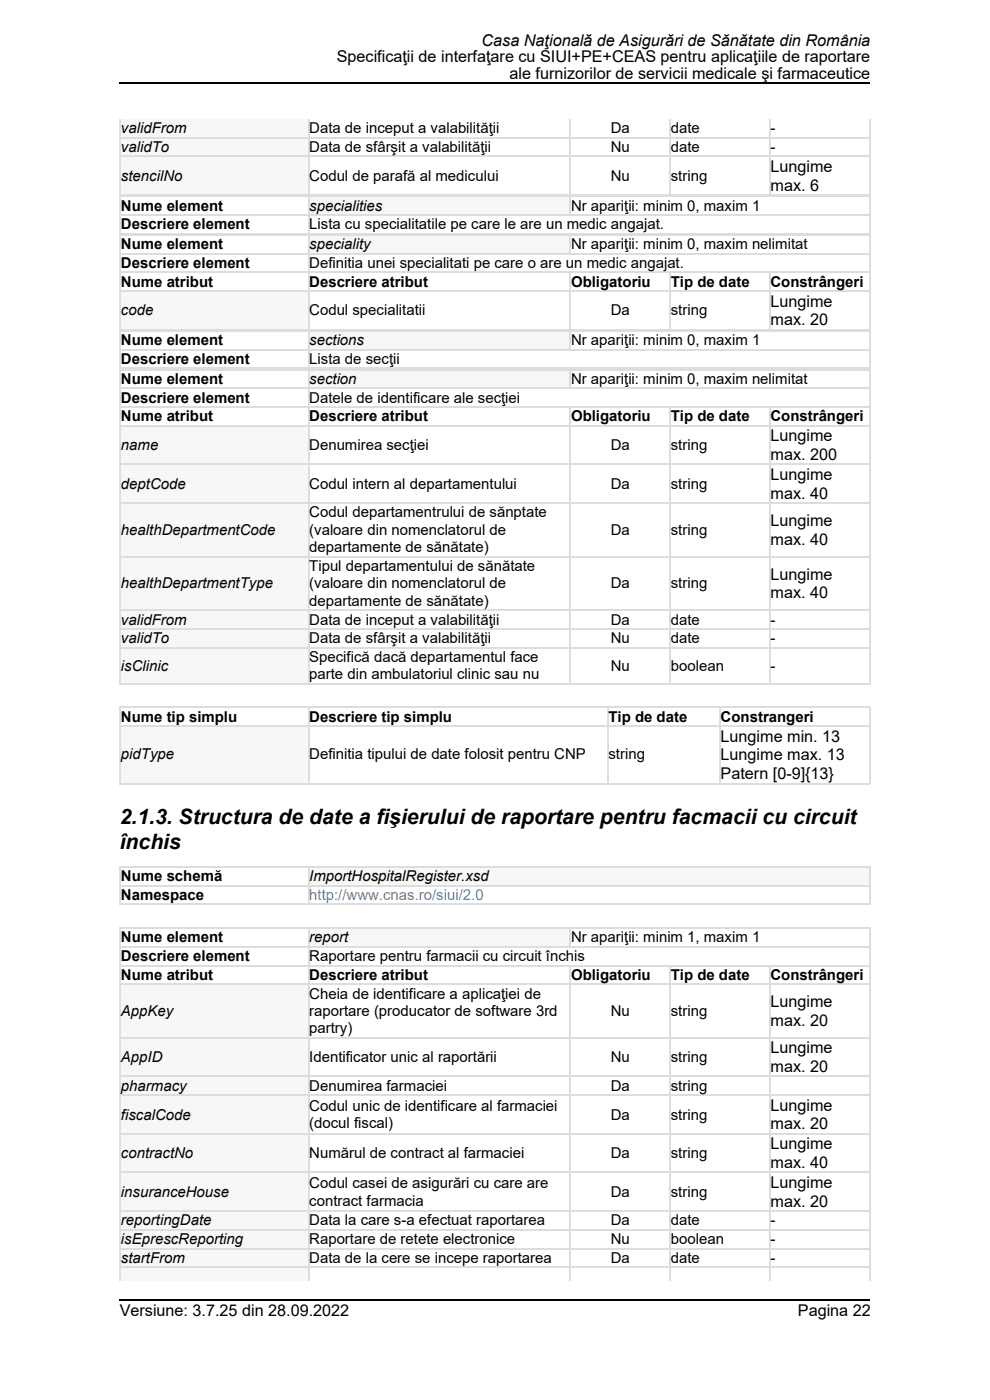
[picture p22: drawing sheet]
<svg xmlns="http://www.w3.org/2000/svg" width="210mm" height="297mm" viewBox="0 0 210 297" stroke-linecap="round" stroke-linejoin="round" font-family="sans-serif">
<defs><g id="words">
<g font-size="4.5">
<text x="25.4" y="174.8">2.1.3. Structura de date a fişierului de raportare pentru facmacii cu circuit</text>
<text x="25.4" y="180.1">închis</text>
</g>
<g font-size="3.4">
<text x="102.2" y="9.8">Casa Naţională de Asigurări de Sănătate din România</text>
<text x="71.4" y="13.2">Specificaţii de interfaţare cu SIUI+PE+CEAS pentru aplicaţiile de raportare</text>
<text x="108.1" y="16.7">ale furnizorilor de servicii medicale şi farmaceutice</text>
<text x="163.4" y="36.5">Lungime</text>
<text x="163.4" y="40.5">max. 6</text>
<text x="163.4" y="65.1">Lungime</text>
<text x="163.4" y="69">max. 20</text>
<text x="163.4" y="93.6">Lungime</text>
<text x="163.4" y="97.6">max. 200</text>
<text x="163.4" y="101.8">Lungime</text>
<text x="163.4" y="105.8">max. 40</text>
<text x="163.4" y="111.6">Lungime</text>
<text x="163.4" y="115.6">max. 40</text>
<text x="163.4" y="123">Lungime</text>
<text x="163.4" y="126.9">max. 40</text>
<text x="152.9" y="157.4">Lungime min. 13</text>
<text x="152.9" y="161.3">Lungime max. 13</text>
<text x="152.9" y="165.3">Patern [0-9]{13}</text>
<text x="163.4" y="213.7">Lungime</text>
<text x="163.4" y="217.7">max. 20</text>
<text x="163.4" y="223.5">Lungime</text>
<text x="163.4" y="227.4">max. 20</text>
<text x="163.4" y="235.6">Lungime</text>
<text x="163.4" y="239.6">max. 20</text>
<text x="163.4" y="243.8">Lungime</text>
<text x="163.4" y="247.8">max. 40</text>
<text x="163.4" y="252">Lungime</text>
<text x="163.4" y="256">max. 20</text>
<text x="25.4" y="279.3">Versiune: 3.7.25 din 28.09.2022</text>
<text x="169.3" y="279.3">Pagina 22</text>
</g>
<g font-size="3.2">
<text x="25.7" y="28.3">validFrom</text>
<text x="65.6" y="28.3">Data de inceput a valabilităţii</text>
<text x="129.5" y="28.3">Da</text>
<text x="142.3" y="28.3">date</text>
<text x="163.4" y="28.3">-</text>
<text x="25.7" y="32.3">validTo</text>
<text x="65.6" y="32.3">Data de sfârşit a valabilităţii</text>
<text x="129.5" y="32.3">Nu</text>
<text x="142.3" y="32.3">date</text>
<text x="163.4" y="32.3">-</text>
<text x="25.7" y="38.3">stencilNo</text>
<text x="65.6" y="38.3">Codul de parafă al medicului</text>
<text x="129.5" y="38.3">Nu</text>
<text x="142.3" y="38.3">string</text>
<text x="25.7" y="44.7">Nume element</text>
<text x="65.6" y="44.7">specialities</text>
<text x="121.1" y="44.7">Nr apariţii: minim 0, maxim 1</text>
<text x="25.7" y="48.7">Descriere element</text>
<text x="25.7" y="52.9">Nume element</text>
<text x="65.6" y="48.7">Lista cu specialitatile pe care le are un medic angajat.</text>
<text x="65.6" y="52.9">speciality</text>
<text x="121.1" y="52.9">Nr apariţii: minim 0, maxim nelimitat</text>
<text x="25.7" y="56.9">Descriere element</text>
<text x="65.6" y="56.9">Definitia unei specialitati pe care o are un medic angajat.</text>
<text x="25.7" y="60.8">Nume atribut</text>
<text x="65.6" y="60.8">Descriere atribut</text>
<text x="121.1" y="60.8">Obligatoriu</text>
<text x="142.3" y="60.8">Tip de date</text>
<text x="163.4" y="60.8">Constrângeri</text>
<text x="25.7" y="66.9">code</text>
<text x="65.6" y="66.9">Codul specialitatii</text>
<text x="129.5" y="66.9">Da</text>
<text x="142.3" y="66.9">string</text>
<text x="25.7" y="73.3">Nume element</text>
<text x="25.7" y="77.2">Descriere element</text>
<text x="65.6" y="73.3">sections</text>
<text x="65.6" y="77.2">Lista de secţii</text>
<text x="121.1" y="73.3">Nr apariţii: minim 0, maxim 1</text>
<text x="25.7" y="81.5">Nume element</text>
<text x="65.6" y="81.5">section</text>
<text x="121.1" y="81.5">Nr apariţii: minim 0, maxim nelimitat</text>
<text x="25.7" y="85.4">Descriere element</text>
<text x="25.7" y="89.4">Nume atribut</text>
<text x="65.6" y="85.4">Datele de identificare ale secţiei</text>
<text x="65.6" y="89.4">Descriere atribut</text>
<text x="121.1" y="89.4">Obligatoriu</text>
<text x="142.3" y="89.4">Tip de date</text>
<text x="163.4" y="89.4">Constrângeri</text>
<text x="25.7" y="95.5">name</text>
<text x="65.6" y="95.5">Denumirea secţiei</text>
<text x="129.5" y="95.5">Da</text>
<text x="142.3" y="95.5">string</text>
<text x="25.7" y="103.7">deptCode</text>
<text x="65.6" y="103.7">Codul intern al departamentului</text>
<text x="129.5" y="103.7">Da</text>
<text x="142.3" y="103.7">string</text>
<text x="25.7" y="113.5">healthDepartmentCode</text>
<text x="65.6" y="109.8">Codul departamentrului de sănptate</text>
<text x="65.6" y="113.5">(valoare din nomenclatorul de</text>
<text x="129.5" y="113.5">Da</text>
<text x="142.3" y="113.5">string</text>
<text x="65.6" y="117.2">departamente de sănătate)</text>
<text x="25.7" y="124.8">healthDepartmentType</text>
<text x="65.6" y="121.1">Tipul departamentului de sănătate</text>
<text x="65.6" y="124.8">(valoare din nomenclatorul de</text>
<text x="129.5" y="124.8">Da</text>
<text x="142.3" y="124.8">string</text>
<text x="65.6" y="128.5">departamente de sănătate)</text>
<text x="25.7" y="132.5">validFrom</text>
<text x="25.7" y="136.5">validTo</text>
<text x="65.6" y="132.5">Data de inceput a valabilităţii</text>
<text x="65.6" y="136.5">Data de sfârşit a valabilităţii</text>
<text x="129.5" y="132.5">Da</text>
<text x="129.5" y="136.5">Nu</text>
<text x="142.3" y="132.5">date</text>
<text x="142.3" y="136.5">date</text>
<text x="163.4" y="132.5">-</text>
<text x="163.4" y="136.5">-</text>
<text x="25.7" y="142.3">i</text>
<text x="26.4" y="142.3">sClinic</text>
<text x="65.6" y="140.4">Specifică dacă departamentul face</text>
<text x="129.5" y="142.3">Nu</text>
<text x="142.3" y="142.3">boolean</text>
<text x="163.4" y="142.3">-</text>
<text x="65.6" y="144.1">parte din ambulatoriul clinic sau nu</text>
<text x="25.7" y="153.1">Nume tip simplu</text>
<text x="65.6" y="153.1">Descriere tip simplu</text>
<text x="129.1" y="153.1">Tip de date</text>
<text x="152.9" y="153.1">Constrangeri</text>
<text x="25.7" y="161.1">pidType</text>
<text x="65.6" y="161.1">Definitia tipului de date folosit pentru CNP</text>
<text x="129.1" y="161.1">string</text>
<text x="25.7" y="187">Nume schemă</text>
<text x="25.7" y="190.9">Namespace</text>
<text x="65.6" y="187">ImportHospitalRegister.xsd</text>
<text x="25.7" y="199.9">Nume element</text>
<text x="25.7" y="203.9">Descriere element</text>
<text x="65.6" y="199.9">report</text>
<text x="65.6" y="203.9">Raportare pentru farmacii cu circuit închis</text>
<text x="121.1" y="199.9">Nr apariţii: minim 1, maxim 1</text>
<text x="25.7" y="207.9">Nume atribut</text>
<text x="65.6" y="207.9">Descriere atribut</text>
<text x="121.1" y="207.9">Obligatoriu</text>
<text x="142.3" y="207.9">Tip de date</text>
<text x="163.4" y="207.9">Constrângeri</text>
<text x="25.7" y="215.5">AppKey</text>
<text x="65.6" y="211.8">Cheia de identificare a aplicaţiei de</text>
<text x="65.6" y="215.5">raportare (producator de software 3rd</text>
<text x="129.5" y="215.5">Nu</text>
<text x="142.3" y="215.5">string</text>
<text x="65.6" y="219.2">partry)</text>
<text x="25.7" y="225.3">AppID</text>
<text x="65.6" y="225.3">I</text>
<text x="66.5" y="225.3">dentificator unic al raportării</text>
<text x="129.5" y="225.3">Nu</text>
<text x="142.3" y="225.3">string</text>
<text x="25.7" y="231.4">pharmacy</text>
<text x="65.6" y="231.4">Denumirea farmaciei</text>
<text x="129.5" y="231.4">Da</text>
<text x="142.3" y="231.4">string</text>
<text x="25.7" y="237.5">fiscalCode</text>
<text x="65.6" y="235.6">Codul unic de identificare al farmaciei</text>
<text x="65.6" y="239.3">(docul fiscal)</text>
<text x="129.5" y="237.5">Da</text>
<text x="142.3" y="237.5">string</text>
<text x="25.7" y="245.7">contractNo</text>
<text x="65.6" y="245.7">Numărul de contract al farmaciei</text>
<text x="129.5" y="245.7">Da</text>
<text x="142.3" y="245.7">string</text>
<text x="25.7" y="253.9">i</text>
<text x="26.4" y="253.9">nsuranceHouse</text>
<text x="65.6" y="252">Codul casei de asigurări cu care are</text>
<text x="65.6" y="255.7">contract farmacia</text>
<text x="129.5" y="253.9">Da</text>
<text x="142.3" y="253.9">string</text>
<text x="25.7" y="260">reportingDate</text>
<text x="25.7" y="263.9">i</text>
<text x="26.4" y="263.9">sEprescReporting</text>
<text x="65.6" y="260">Data la care s-a efectuat raportarea</text>
<text x="65.6" y="263.9">Raportare de retete electronice</text>
<text x="129.5" y="260">Da</text>
<text x="129.5" y="263.9">Nu</text>
<text x="142.3" y="260">date</text>
<text x="142.3" y="263.9">boolean</text>
<text x="163.4" y="260">-</text>
<text x="163.4" y="263.9">-</text>
<text x="25.7" y="267.9">startFrom</text>
<text x="65.6" y="267.9">Data de la cere se incepe raportarea</text>
<text x="129.5" y="267.9">Da</text>
<text x="142.3" y="267.9">date</text>
<text x="163.4" y="267.9">-</text>
</g>
<text font-size="3.2" fill="#4183c4" x="65.6" y="190.9">http://www.cnas.ro/siui/2.0</text>
</g></defs>
<path d="M25.4 25.3h39.9v3.8h-39.9z" fill="#f7f7f7"/>
<g fill="#fff">
<path d="M65.3 25.3h55.6v3.8h-55.6z"/>
<path d="M120.9 25.3h21.1v3.8h-21.1z"/>
<path d="M142 25.3h21.2v3.8h-21.2z"/>
<path d="M163.2 25.3h21.1v3.8h-21.1z"/>
<path d="M25.4 29.1h39.9v4h-39.9z"/>
</g>
<path d="M25.4 29.1h39.9v4h-39.9z" fill="#f7f7f7"/>
<g fill="#fff">
<path d="M65.3 29.1h55.6v4h-55.6z"/>
<path d="M120.9 29.1h21.1v4h-21.1z"/>
<path d="M142 29.1h21.2v4h-21.2z"/>
<path d="M163.2 29.1h21.1v4h-21.1z"/>
<path d="M25.4 33.1h39.9v8.2h-39.9z"/>
</g>
<path d="M25.4 33.1h39.9v8.2h-39.9z" fill="#f7f7f7"/>
<g fill="#fff">
<path d="M65.3 33.1h55.6v8.2h-55.6z"/>
<path d="M120.9 33.1h21.1v8.2h-21.1z"/>
<path d="M142 33.1h21.2v8.2h-21.2z"/>
<path d="M163.2 33.1h21.1v8.2h-21.1z"/>
</g>
<path d="M25.4 33.2h159.2M25.4 29.2h159.2M25.5 25.3v16.2M65.5 25.3v16.2M121 25.3v16.2M142.2 25.3v16.2M163.3 25.3v16.2M184.5 25.3v16.2M25.4 41.4h159.2" fill="none" stroke="#ddd" stroke-width=".26"/>
<g fill="#fff">
<path d="M25.4 41.5h39.9v4h-39.9z"/>
<path d="M65.3 41.5h55.6v4h-55.6z"/>
</g>
<path d="M65.3 41.5h55.6v4h-55.6z" fill="#f7f7f7"/>
<g fill="#fff">
<path d="M120.9 41.5h63.4v4h-63.4z"/>
<path d="M25.4 45.5h39.9v4h-39.9z"/>
<path d="M65.3 45.5h119v4h-119z"/>
</g>
<path d="M25.4 49.6h159.2M25.4 45.6h159.2M25.4 41.7h159.2M25.5 41.5v8.2M65.5 41.5v8.2M121 41.5v4.3M184.5 41.5v8.2" fill="none" stroke="#ddd" stroke-width=".26"/>
<g fill="#fff">
<path d="M25.4 49.7h39.9v4h-39.9z"/>
<path d="M65.3 49.7h55.6v4h-55.6z"/>
</g>
<path d="M65.3 49.7h55.6v4h-55.6z" fill="#f7f7f7"/>
<g fill="#fff">
<path d="M120.9 49.7h63.4v4h-63.4z"/>
<path d="M25.4 53.7h39.9v4h-39.9z"/>
<path d="M65.3 53.7h119v4h-119z"/>
<path d="M25.4 57.7h39.9v3.9h-39.9z"/>
<path d="M65.3 57.7h55.6v3.9h-55.6z"/>
<path d="M120.9 57.7h21.1v3.9h-21.1z"/>
<path d="M142 57.7h21.2v3.9h-21.2z"/>
<path d="M163.2 57.7h21.1v3.9h-21.1z"/>
<path d="M25.4 61.6h39.9v8.2h-39.9z"/>
</g>
<path d="M25.4 61.6h39.9v8.2h-39.9z" fill="#f7f7f7"/>
<g fill="#fff">
<path d="M65.3 61.6h55.6v8.2h-55.6z"/>
<path d="M120.9 61.6h21.1v8.2h-21.1z"/>
<path d="M142 61.6h21.2v8.2h-21.2z"/>
<path d="M163.2 61.6h21.1v8.2h-21.1z"/>
</g>
<path d="M25.4 57.8h159.2M25.4 53.8h159.2M25.4 49.9h159.2M25.5 49.7v20.4M65.5 49.7v20.4M121 49.7v4.3M121 57.7v12.4M142.2 57.7v12.4M163.3 57.7v12.4M184.5 49.7v20.4M25.4 61.8h159.2M25.4 70h159.2" fill="none" stroke="#ddd" stroke-width=".26"/>
<g fill="#fff">
<path d="M25.4 70.1h39.9v4h-39.9z"/>
<path d="M65.3 70.1h55.6v4h-55.6z"/>
</g>
<path d="M65.3 70.1h55.6v4h-55.6z" fill="#f7f7f7"/>
<g fill="#fff">
<path d="M120.9 70.1h63.4v4h-63.4z"/>
<path d="M25.4 74.1h39.9v3.9h-39.9z"/>
<path d="M65.3 74.1h119v3.9h-119z"/>
</g>
<path d="M25.4 78.2h159.2M25.4 74.2h159.2M25.4 70.2h159.2M25.5 70.1v8.2M65.5 70.1v8.2M121 70.1v4.2M184.5 70.1v8.2" fill="none" stroke="#ddd" stroke-width=".26"/>
<g fill="#fff">
<path d="M25.4 78.3h39.9v4h-39.9z"/>
<path d="M65.3 78.3h55.6v4h-55.6z"/>
</g>
<path d="M65.3 78.3h55.6v4h-55.6z" fill="#f7f7f7"/>
<g fill="#fff">
<path d="M120.9 78.3h63.4v4h-63.4z"/>
<path d="M25.4 82.3h39.9v3.9h-39.9z"/>
<path d="M65.3 82.3h119v3.9h-119z"/>
<path d="M25.4 86.2h39.9v4h-39.9z"/>
<path d="M65.3 86.2h55.6v4h-55.6z"/>
<path d="M120.9 86.2h21.1v4h-21.1z"/>
<path d="M142 86.2h21.2v4h-21.2z"/>
<path d="M163.2 86.2h21.1v4h-21.1z"/>
<path d="M25.4 90.2h39.9v8.2h-39.9z"/>
</g>
<path d="M25.4 90.2h39.9v8.2h-39.9z" fill="#f7f7f7"/>
<g fill="#fff">
<path d="M65.3 90.2h55.6v8.2h-55.6z"/>
<path d="M120.9 90.2h21.1v8.2h-21.1z"/>
<path d="M142 90.2h21.2v8.2h-21.2z"/>
<path d="M163.2 90.2h21.1v8.2h-21.1z"/>
<path d="M25.4 98.4h39.9v8.2h-39.9z"/>
</g>
<path d="M25.4 98.4h39.9v8.2h-39.9z" fill="#f7f7f7"/>
<g fill="#fff">
<path d="M65.3 98.4h55.6v8.2h-55.6z"/>
<path d="M120.9 98.4h21.1v8.2h-21.1z"/>
<path d="M142 98.4h21.2v8.2h-21.2z"/>
<path d="M163.2 98.4h21.1v8.2h-21.1z"/>
<path d="M25.4 106.6h39.9v11.4h-39.9z"/>
</g>
<path d="M25.4 106.6h39.9v11.4h-39.9z" fill="#f7f7f7"/>
<g fill="#fff">
<path d="M65.3 106.6h55.6v11.4h-55.6z"/>
<path d="M120.9 106.6h21.1v11.4h-21.1z"/>
<path d="M142 106.6h21.2v11.4h-21.2z"/>
<path d="M163.2 106.6h21.1v11.4h-21.1z"/>
<path d="M25.4 118h39.9v11.3h-39.9z"/>
</g>
<path d="M25.4 118h39.9v11.3h-39.9z" fill="#f7f7f7"/>
<g fill="#fff">
<path d="M65.3 118h55.6v11.3h-55.6z"/>
<path d="M120.9 118h21.1v11.3h-21.1z"/>
<path d="M142 118h21.2v11.3h-21.2z"/>
<path d="M163.2 118h21.1v11.3h-21.1z"/>
<path d="M25.4 129.3h39.9v4h-39.9z"/>
</g>
<path d="M25.4 129.3h39.9v4h-39.9z" fill="#f7f7f7"/>
<g fill="#fff">
<path d="M65.3 129.3h55.6v4h-55.6z"/>
<path d="M120.9 129.3h21.1v4h-21.1z"/>
<path d="M142 129.3h21.2v4h-21.2z"/>
<path d="M163.2 129.3h21.1v4h-21.1z"/>
<path d="M25.4 133.3h39.9v4h-39.9z"/>
</g>
<path d="M25.4 133.3h39.9v4h-39.9z" fill="#f7f7f7"/>
<g fill="#fff">
<path d="M65.3 133.3h55.6v4h-55.6z"/>
<path d="M120.9 133.3h21.1v4h-21.1z"/>
<path d="M142 133.3h21.2v4h-21.2z"/>
<path d="M163.2 133.3h21.1v4h-21.1z"/>
<path d="M25.4 137.3h39.9v7.6h-39.9z"/>
</g>
<path d="M25.4 137.3h39.9v7.6h-39.9z" fill="#f7f7f7"/>
<g fill="#fff">
<path d="M65.3 137.3h55.6v7.6h-55.6z"/>
<path d="M120.9 137.3h21.1v7.6h-21.1z"/>
<path d="M142 137.3h21.2v7.6h-21.2z"/>
<path d="M163.2 137.3h21.1v7.6h-21.1z"/>
</g>
<g fill="none" stroke="#ddd" stroke-width=".26">
<path d="M25.4 78.4h159.2M25.5 78.3v66.9M65.5 78.3v66.9M121 78.3v4.2M184.5 78.3v66.9M25.4 98.5h159.2M25.4 90.3h159.2M25.4 86.3h159.2M25.4 82.4h159.2M121 86.2v59M142.2 86.2v59M163.3 86.2v59"/>
<path d="M25.4 118.1h159.2M25.4 106.7h159.2M25.4 137.4h159.2M25.4 133.4h159.2M25.4 129.5h159.2M25.4 145.1h159.2"/>
</g>
<g fill="#fff">
<path d="M25.4 150h39.9v3.9h-39.9z"/>
<path d="M65.3 150h63.5v3.9h-63.5z"/>
<path d="M128.8 150h23.8v3.9h-23.8z"/>
<path d="M152.6 150h31.7v3.9h-31.7z"/>
<path d="M25.4 153.9h39.9v12.2h-39.9z"/>
</g>
<path d="M25.4 153.9h39.9v12.2h-39.9z" fill="#f7f7f7"/>
<g fill="#fff">
<path d="M65.3 153.9h63.5v12.2h-63.5z"/>
<path d="M128.8 153.9h23.8v12.2h-23.8z"/>
<path d="M152.6 153.9h31.7v12.2h-31.7z"/>
</g>
<path d="M25.4 154.1h159.2M25.4 150.1h159.2M25.5 150v16.4M65.5 150v16.4M128.9 150v16.4M152.7 150v16.4M184.5 150v16.4M25.4 166.2h159.2" fill="none" stroke="#ddd" stroke-width=".26"/>
<g fill="#fff">
<path d="M25.4 183.8h39.9v4h-39.9z"/>
<path d="M65.3 183.8h119v4h-119z"/>
</g>
<path d="M65.3 183.8h119v4h-119z" fill="#f7f7f7"/>
<g fill="#fff">
<path d="M25.4 187.8h39.9v3.9h-39.9z"/>
<path d="M65.3 187.8h119v3.9h-119z"/>
</g>
<path d="M25.4 191.9h159.2M25.4 187.9h159.2M25.4 183.9h159.2M25.5 183.8v8.2M65.5 183.8v8.2M184.5 183.8v8.2" fill="none" stroke="#ddd" stroke-width=".26"/>
<g fill="#fff">
<path d="M25.4 196.8h39.9v3.9h-39.9z"/>
<path d="M65.3 196.8h55.6v3.9h-55.6z"/>
</g>
<path d="M65.3 196.8h55.6v3.9h-55.6z" fill="#f7f7f7"/>
<g fill="#fff">
<path d="M120.9 196.8h63.4v3.9h-63.4z"/>
<path d="M25.4 200.7h39.9v4h-39.9z"/>
<path d="M65.3 200.7h119v4h-119z"/>
<path d="M25.4 204.7h39.9v4h-39.9z"/>
<path d="M65.3 204.7h55.6v4h-55.6z"/>
<path d="M120.9 204.7h21.1v4h-21.1z"/>
<path d="M142 204.7h21.2v4h-21.2z"/>
<path d="M163.2 204.7h21.1v4h-21.1z"/>
<path d="M25.4 208.7h39.9v11.3h-39.9z"/>
</g>
<path d="M25.4 208.7h39.9v11.3h-39.9z" fill="#f7f7f7"/>
<g fill="#fff">
<path d="M65.3 208.7h55.6v11.3h-55.6z"/>
<path d="M120.9 208.7h21.1v11.3h-21.1z"/>
<path d="M142 208.7h21.2v11.3h-21.2z"/>
<path d="M163.2 208.7h21.1v11.3h-21.1z"/>
<path d="M25.4 220h39.9v8.2h-39.9z"/>
</g>
<path d="M25.4 220h39.9v8.2h-39.9z" fill="#f7f7f7"/>
<g fill="#fff">
<path d="M65.3 220h55.6v8.2h-55.6z"/>
<path d="M120.9 220h21.1v8.2h-21.1z"/>
<path d="M142 220h21.2v8.2h-21.2z"/>
<path d="M163.2 220h21.1v8.2h-21.1z"/>
<path d="M25.4 228.2h39.9v4h-39.9z"/>
</g>
<path d="M25.4 228.2h39.9v4h-39.9z" fill="#f7f7f7"/>
<g fill="#fff">
<path d="M65.3 228.2h55.6v4h-55.6z"/>
<path d="M120.9 228.2h21.1v4h-21.1z"/>
<path d="M142 228.2h21.2v4h-21.2z"/>
<path d="M163.2 228.2h21.1v4h-21.1z"/>
<path d="M25.4 232.2h39.9v8.2h-39.9z"/>
</g>
<path d="M25.4 232.2h39.9v8.2h-39.9z" fill="#f7f7f7"/>
<g fill="#fff">
<path d="M65.3 232.2h55.6v8.2h-55.6z"/>
<path d="M120.9 232.2h21.1v8.2h-21.1z"/>
<path d="M142 232.2h21.2v8.2h-21.2z"/>
<path d="M163.2 232.2h21.1v8.2h-21.1z"/>
<path d="M25.4 240.4h39.9v8.2h-39.9z"/>
</g>
<path d="M25.4 240.4h39.9v8.2h-39.9z" fill="#f7f7f7"/>
<g fill="#fff">
<path d="M65.3 240.4h55.6v8.2h-55.6z"/>
<path d="M120.9 240.4h21.1v8.2h-21.1z"/>
<path d="M142 240.4h21.2v8.2h-21.2z"/>
<path d="M163.2 240.4h21.1v8.2h-21.1z"/>
<path d="M25.4 248.6h39.9v8.2h-39.9z"/>
</g>
<path d="M25.4 248.6h39.9v8.2h-39.9z" fill="#f7f7f7"/>
<g fill="#fff">
<path d="M65.3 248.6h55.6v8.2h-55.6z"/>
<path d="M120.9 248.6h21.1v8.2h-21.1z"/>
<path d="M142 248.6h21.2v8.2h-21.2z"/>
<path d="M163.2 248.6h21.1v8.2h-21.1z"/>
<path d="M25.4 256.8h39.9v4h-39.9z"/>
</g>
<path d="M25.4 256.8h39.9v4h-39.9z" fill="#f7f7f7"/>
<g fill="#fff">
<path d="M65.3 256.8h55.6v4h-55.6z"/>
<path d="M120.9 256.8h21.1v4h-21.1z"/>
<path d="M142 256.8h21.2v4h-21.2z"/>
<path d="M163.2 256.8h21.1v4h-21.1z"/>
<path d="M25.4 260.8h39.9v3.9h-39.9z"/>
</g>
<path d="M25.4 260.8h39.9v3.9h-39.9z" fill="#f7f7f7"/>
<g fill="#fff">
<path d="M65.3 260.8h55.6v3.9h-55.6z"/>
<path d="M120.9 260.8h21.1v3.9h-21.1z"/>
<path d="M142 260.8h21.2v3.9h-21.2z"/>
<path d="M163.2 260.8h21.1v3.9h-21.1z"/>
<path d="M25.4 264.7h39.9v4h-39.9z"/>
</g>
<path d="M25.4 264.7h39.9v4h-39.9z" fill="#f7f7f7"/>
<g fill="#fff">
<path d="M65.3 264.7h55.6v4h-55.6z"/>
<path d="M120.9 264.7h21.1v4h-21.1z"/>
<path d="M142 264.7h21.2v4h-21.2z"/>
<path d="M163.2 264.7h21.1v4h-21.1z"/>
<path d="M25.4 268.7h39.9v3h-39.9z"/>
</g>
<path d="M25.4 268.7h39.9v3h-39.9z" fill="#f7f7f7"/>
<g fill="#fff">
<path d="M65.3 268.7h55.6v3h-55.6z"/>
<path d="M120.9 268.7h21.1v3h-21.1z"/>
<path d="M142 268.7h21.2v3h-21.2z"/>
<path d="M163.2 268.7h21.1v3h-21.1z"/>
</g>
<g fill="none" stroke="#ddd" stroke-width=".26">
<path d="M25.4 196.9h159.2M25.5 196.8v74.9M65.5 196.8v74.9M121 196.8v4.2M184.5 196.8v74.9M25.4 208.8h159.2M25.4 204.8h159.2M25.4 200.9h159.2M121 204.7v67M142.2 204.7v67M163.3 204.7v67M25.4 232.3h159.2"/>
<path d="M25.4 228.4h159.2M25.4 220.2h159.2M25.4 256.9h159.2M25.4 248.7h159.2M25.4 240.5h159.2M25.4 268.8h159.2M25.4 264.9h159.2M25.4 260.9h159.2"/>
</g>
<path d="M25.4 17.6h159.2M25.4 275.7h159.2" fill="none" stroke="#000" stroke-width=".26"/>
<use href="#words"/>
</svg>
